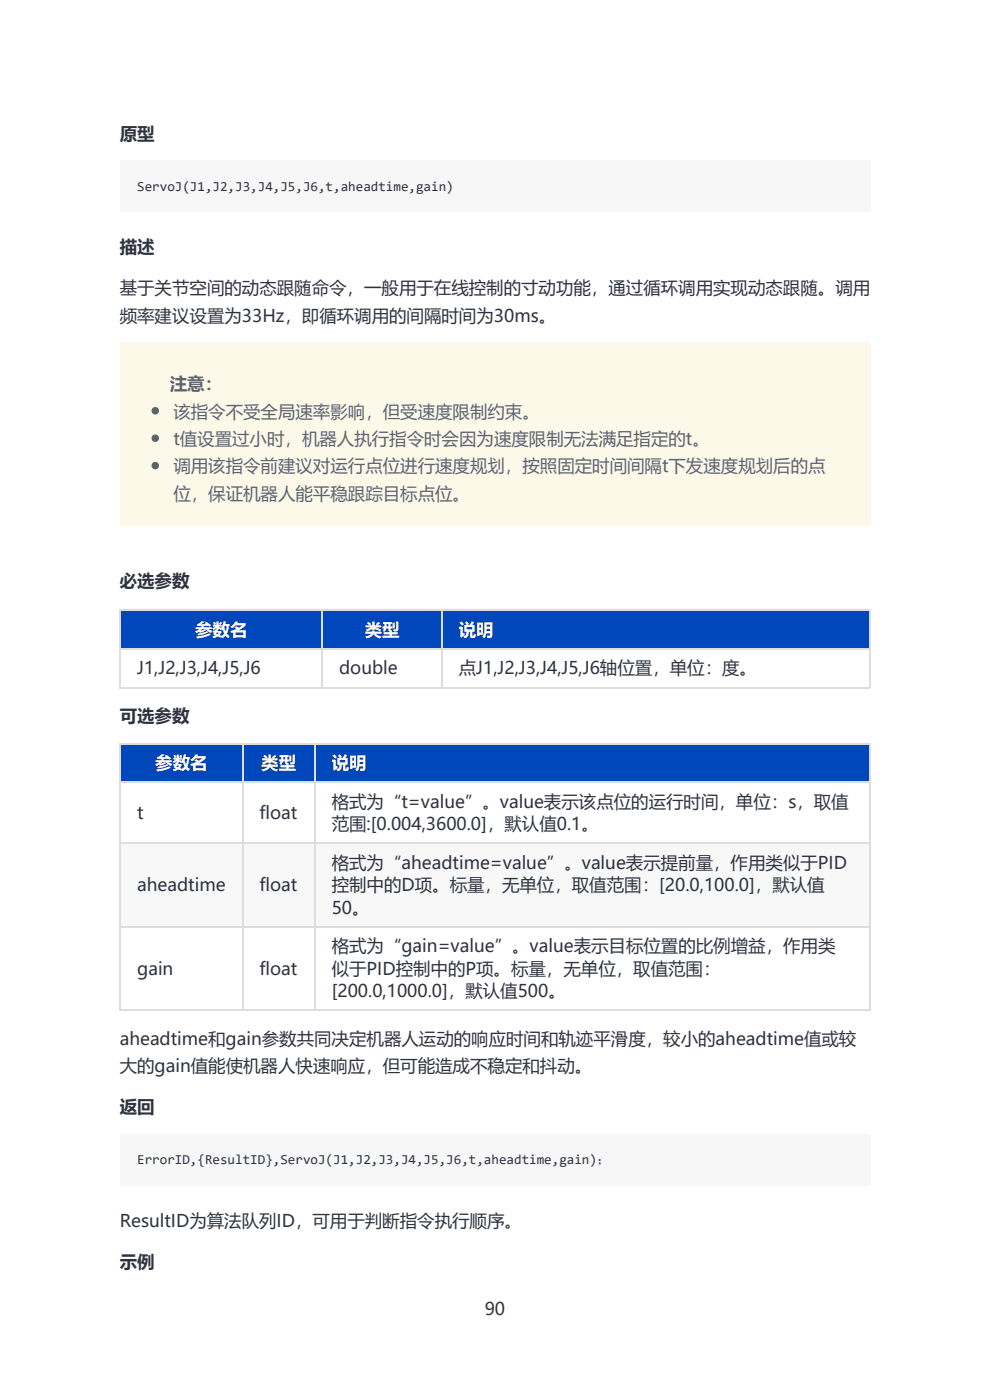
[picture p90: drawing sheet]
<svg xmlns="http://www.w3.org/2000/svg" width="210mm" height="297mm" viewBox="0 0 210 297" stroke-linecap="round" stroke-linejoin="round" font-family="sans-serif">
<defs><g id="words">
<g font-size="3.7" fill="#2d3440">
<text x="25.4" y="29.6">原型</text>
<text x="25.4" y="53.7">描述</text>
<text x="25.4" y="62.4">基于关节空间的动态跟随命令，一般用于在线控制的寸动功能，通过循环调用实现动态跟随。调用</text>
<text x="25.4" y="68.2">频率建议设置为33Hz，即循环调用的间隔时间为30ms。</text>
<text x="25.4" y="124.6">必选参数</text>
<text x="29.1" y="143.1">J1,J2,J3,J4,J5,J6</text>
<text x="71.9" y="143.1">double</text>
<text x="97.3" y="143.1">点J1,J2,J3,J4,J5,J6轴位置，单位：度。</text>
<text x="25.4" y="153.1">可选参数</text>
<text x="29.1" y="173.8">t</text>
<text x="55" y="173.8">float</text>
<text x="70.4" y="171.4">格式为“t=value”。value表示该点位的运行时间，单位：s，取值</text>
<text x="70.4" y="176.1">范围:[0.004,3600.0]，默认值0.1。</text>
<text x="70.4" y="184.3">格式为“aheadtime=value”。value表示提前量，作用类似于PID</text>
<text x="29.1" y="189.1">aheadtime</text>
<text x="55" y="189.1">float</text>
<text x="70.4" y="189.1">控制中的D项。标量，无单位，取值范围：[20.0,100.0]，默认值</text>
<text x="70.4" y="193.9">50。</text>
<text x="70.4" y="202.1">格式为“gain=value”。value表示目标位置的比例增益，作用类</text>
<text x="29.1" y="206.8">gain</text>
<text x="55" y="206.8">float</text>
<text x="70.4" y="206.8">似于PID控制中的P项。标量，无单位，取值范围：</text>
<text x="70.4" y="211.6">[200.0,1000.0]，默认值500。</text>
<text x="25.4" y="221.6">aheadtime和gain参数共同决定机器人运动的响应时间和轨迹平滑度，较小的aheadtime值或较</text>
<text x="25.4" y="227.4">大的gain值能使机器人快速响应，但可能造成不稳定和抖动。</text>
<text x="25.4" y="236.2">返回</text>
<text x="25.4" y="260.2">ResultID为算法队列ID，可用于判断指令执行顺序。</text>
<text x="25.4" y="269">示例</text>
<text x="102.8" y="279">90</text>
</g>
<g font-size="3.7" fill="#5e626e">
<text x="36" y="82.8">注意：</text>
<text x="36.8" y="88.6">该指令不受全局速率影响，但受速度限制约束。</text>
<text x="36.8" y="94.4">t值设置过小时，机器人执行指令时会因为速度限制无法满足指定的t。</text>
<text x="36.8" y="100.2">调用该指令前建议对运行点位进行速度规划，按照固定时间间隔t下发速度规划后的点</text>
<text x="36.8" y="106.1">位，保证机器人能平稳跟踪目标点位。</text>
</g>
<g font-size="3.7" fill="#fff">
<text x="41.4" y="134.9">参数名</text>
<text x="77.4" y="134.9">类型</text>
<text x="97.3" y="134.9">说明</text>
<text x="32.9" y="163.2">参数名</text>
<text x="55.4" y="163.2">类型</text>
<text x="70.4" y="163.2">说明</text>
</g>
<g font-size="2.9" fill="#2d3440">
<text x="29.1" y="40.4">ServoJ(J1,J2,J3,J4,J5,J6,t,aheadtime,gain)</text>
<text x="29.1" y="247">ErrorID,{ResultID},ServoJ(J1,J2,J3,J4,J5,J6,t,aheadtime,gain)；</text>
</g>
</g></defs>
<path d="M25.4 34.1h159.2v10.9h-159.2z" fill="#f7f7f7"/>
<path d="M25.4 72.7h159.2v38.9h-159.2z" fill="#fdf9e8"/>
<path d="M25.4 129.3h42.8v8.2h-42.8z" fill="#fff"/>
<path d="M25.4 129.3h42.8v8.2h-42.8z" fill="#0047bb"/>
<path d="M68.2 129.3h25.4v8.2h-25.4z" fill="#fff"/>
<path d="M68.2 129.3h25.4v8.2h-25.4z" fill="#0047bb"/>
<path d="M93.6 129.3h90.7v8.2h-90.7z" fill="#fff"/>
<path d="M93.6 129.3h90.7v8.2h-90.7z" fill="#0047bb"/>
<g fill="#fff">
<path d="M25.4 137.5h42.8v8.2h-42.8z"/>
<path d="M68.2 137.5h25.4v8.2h-25.4z"/>
<path d="M93.6 137.5h90.7v8.2h-90.7z"/>
</g>
<path d="M25.4 137.7h159.2M25.4 129.5h159.2M25.5 129.3v16.7M68.4 129.3v16.7M93.8 129.3v16.7M184.5 129.3v16.7M25.4 145.9h159.2" fill="none" stroke="#ddd" stroke-width=".26"/>
<path d="M25.4 157.6h25.9v8.2h-25.9z" fill="#fff"/>
<path d="M25.4 157.6h25.9v8.2h-25.9z" fill="#0047bb"/>
<path d="M51.3 157.6h15.4v8.2h-15.4z" fill="#fff"/>
<path d="M51.3 157.6h15.4v8.2h-15.4z" fill="#0047bb"/>
<path d="M66.7 157.6h117.6v8.2h-117.6z" fill="#fff"/>
<path d="M66.7 157.6h117.6v8.2h-117.6z" fill="#0047bb"/>
<g fill="#fff">
<path d="M25.4 165.8h25.9v13h-25.9z"/>
<path d="M51.3 165.8h15.4v13h-15.4z"/>
<path d="M66.7 165.8h117.6v13h-117.6z"/>
</g>
<g fill="#f8f8f8">
<path d="M25.4 178.8h25.9v17.7h-25.9z"/>
<path d="M51.3 178.8h15.4v17.7h-15.4z"/>
<path d="M66.7 178.8h117.6v17.7h-117.6z"/>
</g>
<g fill="#fff">
<path d="M25.4 196.5h25.9v17.7h-25.9z"/>
<path d="M51.3 196.5h15.4v17.7h-15.4z"/>
<path d="M66.7 196.5h117.6v17.7h-117.6z"/>
</g>
<path d="M25.4 157.8h159.2M25.5 157.6v56.9M51.4 157.6v56.9M66.8 157.6v56.9M184.5 157.6v56.9M25.4 178.9h159.2M25.4 166h159.2M25.4 196.6h159.2M25.4 214.4h159.2" fill="none" stroke="#ddd" stroke-width=".26"/>
<g fill="#f7f7f7">
<path d="M25.4 240.7h159.2v10.8h-159.2z"/>
<path d="M29.1 37.8h67.2v3.5h-67.2z"/>
</g>
<g fill="#5e626e" stroke="#5e626e" stroke-width=".26">
<circle cx="32.9" cy="87.1" r=".66"/>
<circle cx="32.9" cy="93" r=".66"/>
<circle cx="32.9" cy="98.8" r=".66"/>
</g>
<path d="M29.1 244.4h100.5v3.4h-100.5z" fill="#f7f7f7"/>
<use href="#words"/>
</svg>
